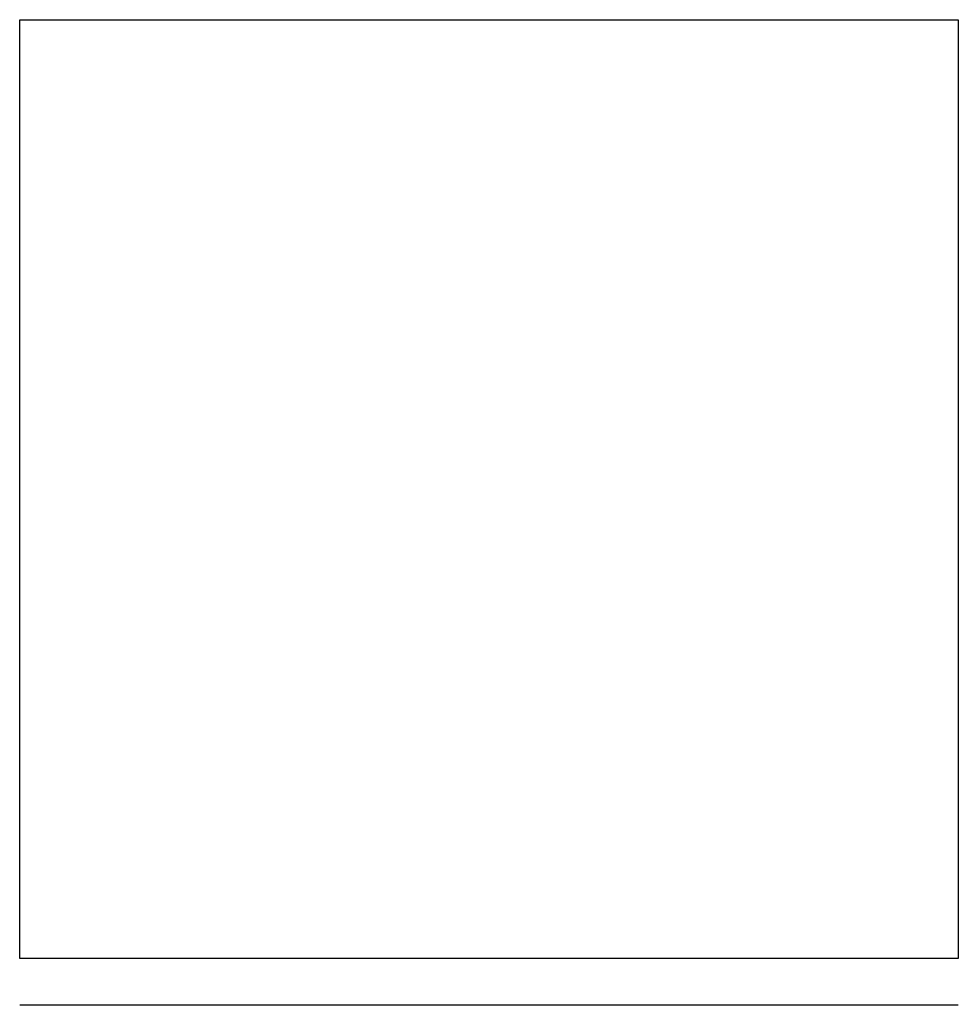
# Model space of a CAD drawing. Extents: x 11052 to 11452, y 10588 to 11008.
import ezdxf

# ---------------------------------------------------------------- set-up
doc = ezdxf.new("R2010")
doc.units = 0
doc.header["$LTSCALE"] = 300
doc.layers.get('0').update_dxf_attribs({"linetype": 'CONTINUOUS'})

msp = doc.modelspace()

# ---------------------------------------------------------------- linework, layer by layer
at = {"ltscale": 0.3}
for p, q in [((11052.5, 10608), (11052.5, 11008)), ((11052.5, 11008), (11452.5, 11008)), ((11452.5, 11008), (11452.5, 10608)), ((11452.5, 10608), (11052.5, 10608)), ((11452.5, 10588), (11052.5, 10588))]:
    msp.add_line(p, q, dxfattribs=at)

doc.saveas('drawing.dxf')
